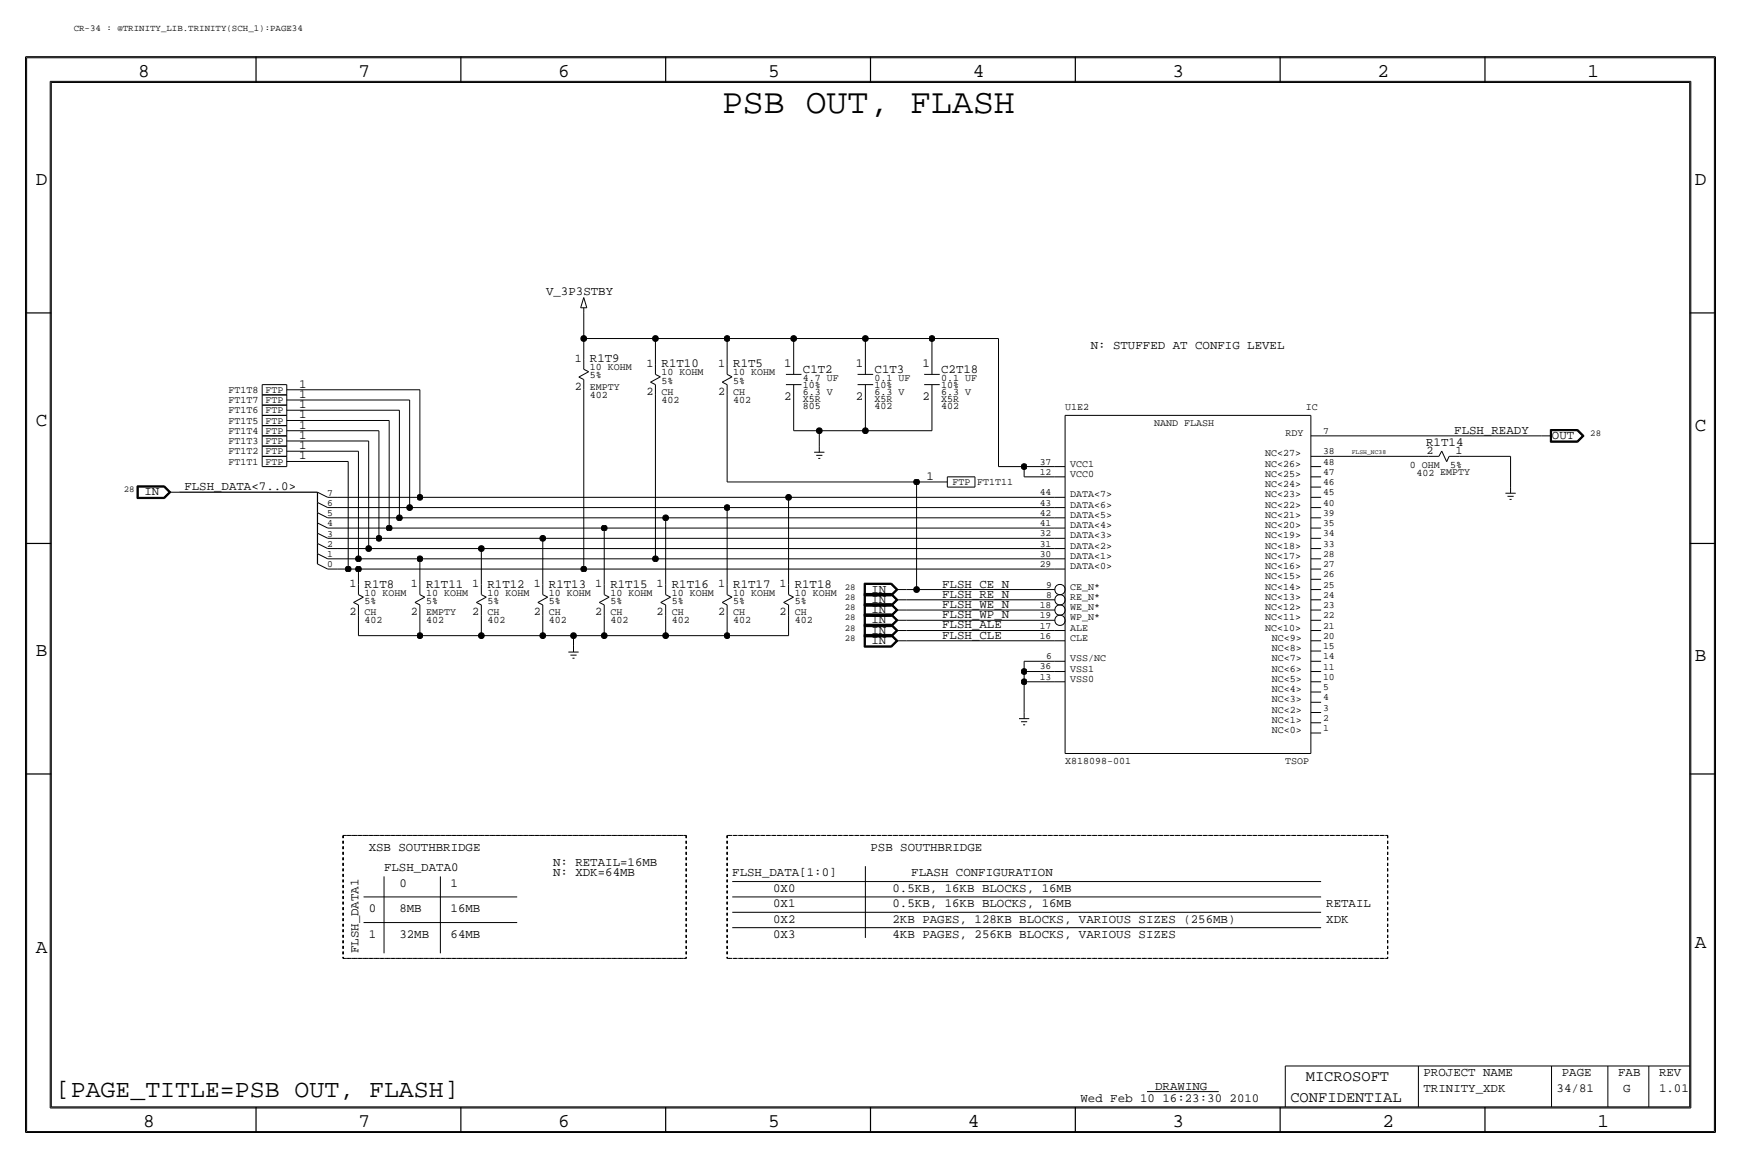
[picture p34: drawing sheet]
<svg xmlns="http://www.w3.org/2000/svg" width="432mm" height="287mm" viewBox="0 0 432 287" stroke-linecap="round" stroke-linejoin="round" font-family="sans-serif">
<defs><g id="words">
<text font-size="8.6" x="179.1" y="28">PSB OUT, FLASH</text>
<text font-size="6.2" x="13.9" y="271.9">[PAGE_TITLE=PSB OUT, FLASH]</text>
<g font-size="4.8">
<text x="34.3" y="19.1">8</text>
<text x="88.9" y="19.1">7</text>
<text x="138.4" y="19.1">6</text>
<text x="190.5" y="19.1">5</text>
<text x="241.3" y="19.1">4</text>
<text x="290.8" y="19.1">3</text>
<text x="341.6" y="19.1">2</text>
<text x="393.7" y="19.1">1</text>
<text x="8.9" y="45.8">D</text>
<text x="420.4" y="45.8">D</text>
<text x="8.9" y="105.5">C</text>
<text x="420.4" y="106.8">C</text>
<text x="8.9" y="162.7">B</text>
<text x="420.4" y="163.9">B</text>
<text x="8.9" y="236.3">A</text>
<text x="420.4" y="235.1">A</text>
<text x="35.5" y="279.5">8</text>
<text x="88.9" y="279.5">7</text>
<text x="138.4" y="279.5">6</text>
<text x="190.5" y="279.5">5</text>
<text x="240" y="279.5">4</text>
<text x="290.8" y="279.5">3</text>
<text x="342.9" y="279.5">2</text>
<text x="396.2" y="279.5">1</text>
</g>
<g font-size="3.8">
<text x="323.9" y="268.1">MICROSOFT</text>
<text x="320" y="273.2">CONFIDENTIAL</text>
</g>
<g font-size="3.1">
<text x="135.4" y="73.1">V_3P3STBY</text>
<text x="146.3" y="89.8">R1T9</text>
<text x="270.5" y="86.5">N: STUFFED AT CONFIG LEVEL</text>
<text x="164.1" y="91">R1T10</text>
<text x="181.9" y="91">R1T5</text>
<text x="194.5" y="91">1</text>
<text x="199.1" y="92.6">C1T2</text>
<text x="212.3" y="91">1</text>
<text x="216.9" y="92.6">C1T3</text>
<text x="228.8" y="91">1</text>
<text x="233.4" y="92.6">C2T18</text>
<text x="74.2" y="96.1">1</text>
<text x="74.2" y="98.7">1</text>
<text x="74.2" y="101.2">1</text>
<text x="194.5" y="99.2">2</text>
<text x="212.3" y="99.2">2</text>
<text x="228.8" y="99.2">2</text>
<text x="74.2" y="103.7">1</text>
<text x="74.2" y="106.3">1</text>
<text x="360.7" y="107.5">FLSH_READY</text>
<text x="74.2" y="108.8">1</text>
<text x="74.2" y="111.4">1</text>
<text x="74.2" y="113.9">1</text>
<text x="353.7" y="110.6">R1T14</text>
<text x="384.9" y="108.8">OUT</text>
<text x="229.8" y="119">1</text>
<text x="35.8" y="122.8">IN</text>
<text x="45.7" y="121.5">FLSH_DATA&lt;7..0&gt;</text>
<text x="90.4" y="145.6">R1T8</text>
<text x="105.7" y="145.6">R1T11</text>
<text x="120.9" y="145.6">R1T12</text>
<text x="136.1" y="145.6">R1T13</text>
<text x="151.4" y="145.6">R1T15</text>
<text x="166.6" y="145.6">R1T16</text>
<text x="181.9" y="145.6">R1T17</text>
<text x="197.1" y="145.6">R1T18</text>
<text x="216.2" y="149.5">IN</text>
<text x="216.2" y="146.9">IN</text>
<text x="233.7" y="145.6">FLSH_CE_N</text>
<text x="233.7" y="148.2">FLSH_RE_N</text>
<text x="216.2" y="154.5">IN</text>
<text x="216.2" y="152">IN</text>
<text x="233.7" y="155.8">FLSH_ALE</text>
<text x="233.7" y="153.3">FLSH_WP_N</text>
<text x="233.7" y="150.7">FLSH_WE_N</text>
<text x="216.2" y="159.6">IN</text>
<text x="216.2" y="157.1">IN</text>
<text x="233.7" y="158.3">FLSH_CLE</text>
<text x="91.4" y="210.9">XSB SOUTHBRIDGE</text>
<text x="137.2" y="214.7">N: RETAIL=16MB</text>
<text x="215.9" y="210.9">PSB SOUTHBRIDGE</text>
<text x="95.2" y="216">FLSH_DATA0</text>
<text x="99.1" y="219.8">0</text>
<text x="111.8" y="219.8">1</text>
<text x="137.2" y="217.3">N: XDK=64MB</text>
<text x="181.6" y="217.3">FLSH_DATA[1:0]</text>
<text x="191.8" y="221.1">0X0</text>
<text x="221.4" y="221.1">0.5KB, 16KB BLOCKS, 16MB</text>
<text x="226" y="217.3">FLASH CONFIGURATION</text>
<text x="91.4" y="226.2">0</text>
<text x="99.1" y="226.2">8MB</text>
<text x="111.8" y="226.2">16MB</text>
<text x="191.8" y="224.9">0X1</text>
<text x="221.4" y="224.9">0.5KB, 16KB BLOCKS, 16MB</text>
<text x="328.9" y="224.9">RETAIL</text>
<text x="91.4" y="232.5">1</text>
<text x="99.1" y="232.5">32MB</text>
<text x="111.8" y="232.5">64MB</text>
<text x="191.8" y="232.5">0X3</text>
<text x="191.8" y="228.7">0X2</text>
<text x="221.4" y="232.5">4KB PAGES, 256KB BLOCKS, VARIOUS SIZES</text>
<text x="221.4" y="228.7">2KB PAGES, 128KB BLOCKS, VARIOUS SIZES (256MB)</text>
<text x="328.9" y="228.7">XDK</text>
<text x="88.9" y="236.3" transform="rotate(-90 88.9 236.3)">FLSH_DATA1</text>
<text x="353.1" y="266.8">PROJECT NAME</text>
<text x="387.3" y="266.8">PAGE</text>
<text x="401.3" y="266.8">FAB</text>
<text x="411.5" y="266.8">REV</text>
<text x="268" y="273.2">Wed Feb 10 16:23:30 2010</text>
<text x="286.5" y="270.1">DRAWING</text>
<text x="353.1" y="270.6">TRINITY_XDK</text>
<text x="386.1" y="270.6">34/81</text>
<text x="402.6" y="270.6">G</text>
<text x="411.5" y="270.6">1.01</text>
</g>
<g font-size="2.9">
<text x="142.5" y="89.8">1</text>
<text x="160.3" y="91">1</text>
<text x="178.1" y="91">1</text>
<text x="142.5" y="96.6">2</text>
<text x="160.3" y="97.9">2</text>
<text x="178.1" y="97.9">2</text>
<text x="353.8" y="112.6">2</text>
<text x="361" y="112.6">1</text>
<text x="86.7" y="145.6">1</text>
<text x="101.9" y="145.6">1</text>
<text x="117.1" y="145.6">1</text>
<text x="132.4" y="145.6">1</text>
<text x="147.6" y="145.6">1</text>
<text x="162.9" y="145.6">1</text>
<text x="178.1" y="145.6">1</text>
<text x="193.3" y="145.6">1</text>
<text x="86.7" y="152.5">2</text>
<text x="101.9" y="152.5">2</text>
<text x="117.1" y="152.5">2</text>
<text x="132.4" y="152.5">2</text>
<text x="147.6" y="152.5">2</text>
<text x="162.9" y="152.5">2</text>
<text x="178.1" y="152.5">2</text>
<text x="193.3" y="152.5">2</text>
</g>
<g font-size="2.5">
<text x="146.3" y="91.8">10 KOHM</text>
<text x="146.3" y="93.8">5%</text>
<text x="164.1" y="93.1">10 KOHM</text>
<text x="164.1" y="95.1">5%</text>
<text x="181.9" y="95.1">5%</text>
<text x="181.9" y="93.1">10 KOHM</text>
<text x="199.1" y="94.3">4.7 UF</text>
<text x="216.9" y="94.3">0.1 UF</text>
<text x="233.4" y="94.3">0.1 UF</text>
<text x="56.6" y="97.4">FT1T8</text>
<text x="56.6" y="99.9">FT1T7</text>
<text x="65.8" y="97.4">FTP</text>
<text x="65.8" y="99.9">FTP</text>
<text x="146.3" y="96.6">EMPTY</text>
<text x="146.3" y="98.7">402</text>
<text x="164.1" y="97.9">CH</text>
<text x="164.1" y="99.9">402</text>
<text x="181.9" y="99.9">402</text>
<text x="181.9" y="97.9">CH</text>
<text x="199.1" y="97.9">6.3 V</text>
<text x="199.1" y="96.1">10%</text>
<text x="199.1" y="99.7">X5R</text>
<text x="199.1" y="101.4">805</text>
<text x="216.9" y="99.7">X5R</text>
<text x="216.9" y="101.5">402</text>
<text x="216.9" y="97.9">6.3 V</text>
<text x="216.9" y="96.1">10%</text>
<text x="233.4" y="99.7">X5R</text>
<text x="233.4" y="101.5">402</text>
<text x="233.4" y="96.1">10%</text>
<text x="233.4" y="97.9">6.3 V</text>
<text x="264.2" y="101.7">U1E2</text>
<text x="323.8" y="101.7">IC</text>
<text x="56.6" y="102.5">FT1T6</text>
<text x="56.6" y="105">FT1T5</text>
<text x="56.6" y="107.5">FT1T4</text>
<text x="65.8" y="102.5">FTP</text>
<text x="65.8" y="105">FTP</text>
<text x="65.8" y="107.5">FTP</text>
<text x="286.3" y="105.5">NAND FLASH</text>
<text x="56.6" y="110.1">FT1T3</text>
<text x="56.6" y="112.6">FT1T2</text>
<text x="65.8" y="110.1">FTP</text>
<text x="65.8" y="112.6">FTP</text>
<text x="313.8" y="113.1">NC&lt;27&gt;</text>
<text x="318.8" y="108">RDY</text>
<text x="56.6" y="115.2">FT1T1</text>
<text x="65.8" y="115.2">FTP</text>
<text x="265.4" y="115.7">VCC1</text>
<text x="265.4" y="118.2">VCC0</text>
<text x="313.8" y="118.2">NC&lt;25&gt;</text>
<text x="313.8" y="115.7">NC&lt;26&gt;</text>
<text x="349.7" y="115.9">0 OHM</text>
<text x="351.3" y="118">402 EMPTY</text>
<text x="359.7" y="115.9">5%</text>
<text x="236.2" y="120.2">FTP</text>
<text x="242.3" y="120.2">FT1T11</text>
<text x="265.4" y="123.3">DATA&lt;7&gt;</text>
<text x="265.4" y="125.8">DATA&lt;6&gt;</text>
<text x="313.8" y="125.8">NC&lt;22&gt;</text>
<text x="313.8" y="123.3">NC&lt;23&gt;</text>
<text x="313.8" y="120.7">NC&lt;24&gt;</text>
<text x="265.4" y="128.4">DATA&lt;5&gt;</text>
<text x="265.4" y="130.9">DATA&lt;4&gt;</text>
<text x="313.8" y="130.9">NC&lt;20&gt;</text>
<text x="313.8" y="128.4">NC&lt;21&gt;</text>
<text x="265.4" y="133.5">DATA&lt;3&gt;</text>
<text x="265.4" y="136">DATA&lt;2&gt;</text>
<text x="313.8" y="136">NC&lt;18&gt;</text>
<text x="313.8" y="133.4">NC&lt;19&gt;</text>
<text x="265.4" y="138.5">DATA&lt;1&gt;</text>
<text x="265.4" y="141.1">DATA&lt;0&gt;</text>
<text x="313.8" y="143.6">NC&lt;15&gt;</text>
<text x="313.8" y="141.1">NC&lt;16&gt;</text>
<text x="313.8" y="138.5">NC&lt;17&gt;</text>
<text x="90.4" y="149.7">5%</text>
<text x="90.4" y="147.7">10 KOHM</text>
<text x="105.7" y="147.7">10 KOHM</text>
<text x="105.7" y="149.7">5%</text>
<text x="120.9" y="149.7">5%</text>
<text x="120.9" y="147.7">10 KOHM</text>
<text x="136.1" y="149.7">5%</text>
<text x="136.1" y="147.7">10 KOHM</text>
<text x="151.4" y="147.7">10 KOHM</text>
<text x="151.4" y="149.7">5%</text>
<text x="166.6" y="147.7">10 KOHM</text>
<text x="166.6" y="149.7">5%</text>
<text x="181.9" y="147.7">10 KOHM</text>
<text x="181.9" y="149.7">5%</text>
<text x="197.1" y="147.7">10 KOHM</text>
<text x="197.1" y="149.7">5%</text>
<text x="265.4" y="148.7">RE_N*</text>
<text x="265.4" y="146.1">CE_N*</text>
<text x="313.8" y="148.7">NC&lt;13&gt;</text>
<text x="313.8" y="146.1">NC&lt;14&gt;</text>
<text x="90.4" y="152.5">CH</text>
<text x="90.4" y="154.5">402</text>
<text x="105.7" y="152.5">EMPTY</text>
<text x="105.7" y="154.5">402</text>
<text x="120.9" y="152.5">CH</text>
<text x="120.9" y="154.5">402</text>
<text x="136.1" y="154.5">402</text>
<text x="136.1" y="152.5">CH</text>
<text x="151.4" y="154.5">402</text>
<text x="151.4" y="152.5">CH</text>
<text x="166.6" y="152.5">CH</text>
<text x="166.6" y="154.5">402</text>
<text x="181.9" y="152.5">CH</text>
<text x="181.9" y="154.5">402</text>
<text x="197.1" y="152.5">CH</text>
<text x="197.1" y="154.5">402</text>
<text x="265.4" y="151.2">WE_N*</text>
<text x="265.4" y="153.8">WP_N*</text>
<text x="313.8" y="153.8">NC&lt;11&gt;</text>
<text x="313.8" y="151.2">NC&lt;12&gt;</text>
<text x="265.4" y="156.3">ALE</text>
<text x="265.4" y="158.9">CLE</text>
<text x="313.8" y="156.3">NC&lt;10&gt;</text>
<text x="315.5" y="161.4">NC&lt;8&gt;</text>
<text x="315.5" y="158.9">NC&lt;9&gt;</text>
<text x="265.4" y="166.5">VSS1</text>
<text x="265.4" y="163.9">VSS/NC</text>
<text x="315.5" y="166.5">NC&lt;6&gt;</text>
<text x="315.5" y="163.9">NC&lt;7&gt;</text>
<text x="265.4" y="169">VSS0</text>
<text x="315.5" y="171.6">NC&lt;4&gt;</text>
<text x="315.5" y="169">NC&lt;5&gt;</text>
<text x="315.5" y="179.2">NC&lt;1&gt;</text>
<text x="315.5" y="176.6">NC&lt;2&gt;</text>
<text x="315.5" y="174.1">NC&lt;3&gt;</text>
<text x="315.5" y="181.7">NC&lt;0&gt;</text>
<text x="264.2" y="189.3">X818098-001</text>
<text x="318.8" y="189.3">TSOP</text>
</g>
<g font-size="2.4">
<text x="328.2" y="107.5">7</text>
<text x="328.2" y="112.6">38</text>
<text x="257.9" y="115.2">37</text>
<text x="257.9" y="117.7">12</text>
<text x="328.2" y="115.2">48</text>
<text x="328.2" y="117.7">47</text>
<text x="81.2" y="122.9">7</text>
<text x="81.2" y="125.4">6</text>
<text x="257.9" y="122.8">44</text>
<text x="257.9" y="125.3">43</text>
<text x="328.2" y="120.2">46</text>
<text x="328.2" y="122.8">45</text>
<text x="328.2" y="125.3">40</text>
<text x="81.2" y="128">5</text>
<text x="81.2" y="130.5">4</text>
<text x="257.9" y="127.9">42</text>
<text x="257.9" y="130.4">41</text>
<text x="328.2" y="127.9">39</text>
<text x="328.2" y="130.4">35</text>
<text x="81.2" y="133">3</text>
<text x="81.2" y="135.6">2</text>
<text x="257.9" y="133">32</text>
<text x="257.9" y="135.5">31</text>
<text x="328.2" y="132.9">34</text>
<text x="328.2" y="135.5">33</text>
<text x="81.2" y="140.7">0</text>
<text x="81.2" y="138.1">1</text>
<text x="257.9" y="138">30</text>
<text x="257.9" y="140.6">29</text>
<text x="328.2" y="138">28</text>
<text x="328.2" y="140.6">27</text>
<text x="328.2" y="143.1">26</text>
<text x="259.5" y="148.2">8</text>
<text x="259.5" y="145.7">9</text>
<text x="328.2" y="145.7">25</text>
<text x="328.2" y="148.2">24</text>
<text x="257.9" y="153.3">19</text>
<text x="257.9" y="150.7">18</text>
<text x="257.9" y="155.8">17</text>
<text x="328.2" y="150.7">23</text>
<text x="328.2" y="153.3">22</text>
<text x="328.2" y="155.8">21</text>
<text x="257.9" y="158.4">16</text>
<text x="328.2" y="158.4">20</text>
<text x="328.2" y="160.9">15</text>
<text x="257.9" y="166">36</text>
<text x="259.5" y="163.4">6</text>
<text x="328.2" y="163.4">14</text>
<text x="328.2" y="166">11</text>
<text x="257.9" y="168.5">13</text>
<text x="328.2" y="168.5">10</text>
<text x="328.2" y="171.1">5</text>
<text x="328.2" y="173.6">4</text>
<text x="328.2" y="176.1">3</text>
<text x="328.2" y="178.7">2</text>
<text x="328.2" y="181.2">1</text>
</g>
<g font-size="2.3">
<text x="18.3" y="7.7">CR-34 : @TRINITY_LIB.TRINITY(SCH_1):PAGE34</text>
<text x="394.4" y="108.1">28</text>
<text x="30.7" y="122">28</text>
<text x="209.5" y="146.2">28</text>
<text x="209.5" y="148.7">28</text>
<text x="209.5" y="153.8">28</text>
<text x="209.5" y="151.2">28</text>
<text x="209.5" y="156.3">28</text>
<text x="209.5" y="158.9">28</text>
</g>
<text font-size="1.6" x="335.3" y="112.6">FLSH_NC38</text>
</g></defs>
<!-- layer: Nets -->
<g fill="none" stroke="#000" stroke-width=".25">
<path d="M144.8 77.6v6.3zM73.7 96.6h30.4zM73.7 99.2h27.9zM101.6 99.2v26.6zM104.1 96.6v26.7zM144.8 96.6v44.5zM144.8 83.9v5.1zM144.8 83.9h17.8zM162.6 83.9h17.7zM162.6 97.9v40.6zM162.6 83.9v6.4zM180.3 97.9v21.6z"/>
<path d="M180.3 83.9v6.4zM180.3 83.9h16.5zM196.8 83.9h17.8zM196.8 83.9v5.1zM196.8 99.2v7.6zM214.6 83.9h16.5zM214.6 83.9v5.1zM214.6 99.2v7.6zM231.1 83.9h16.6zM231.1 83.9v5.1zM231.1 99.2v7.6zM247.6 83.9v31.8z"/>
<path d="M73.7 106.8h20.3zM73.7 111.9h15.2zM73.7 114.4h12.7zM73.7 109.3h17.7zM73.7 104.2h22.8zM73.7 101.7h25.4zM86.4 114.4v26.7zM88.9 111.9v26.6zM91.4 109.3v26.7zM94 106.8v26.7zM96.5 104.2v26.7zM99.1 101.7v26.7z"/>
<path d="M180.3 119.5h47zM196.8 106.8h6.4zM203.2 106.8h11.4zM203.2 106.8v3.8zM214.6 106.8h16.5zM227.3 119.5h5.1zM227.3 119.5v26.7zM247.6 115.7h6.4zM254 118.2h7.6zM254 115.7h7.6zM254 115.7v2.5zM327.7 108.1h54.6z"/>
<path d="M327.7 113.1h26.6zM361.9 113.1h12.7zM374.6 113.1v7.7zM83.8 123.3h20.3zM83.8 125.8h17.8zM83.8 136h7.6zM83.8 133.5h10.2zM83.8 130.9h12.7zM83.8 138.5h5.1zM83.8 128.4h15.3zM88.9 138.5h15.2zM91.4 136h28z"/>
<path d="M94 133.5h40.6zM96.5 130.9h53.4zM99.1 128.4h66zM101.6 125.8h78.7zM104.1 138.5v6.4zM104.1 138.5h58.5zM104.1 123.3h91.5zM119.4 136h142.2zM119.4 136v8.9zM134.6 133.5h127zM134.6 133.5v11.4zM149.9 130.9h111.7z"/>
<path d="M149.9 130.9v14zM162.6 138.5h99zM165.1 128.4h96.5zM165.1 128.4v16.5zM180.3 125.8h81.3zM180.3 125.8v19.1zM195.6 123.3h66zM195.6 123.3v21.6zM83.8 141.1h2.6zM86.4 141.1h2.5zM88.9 141.1v3.8zM88.9 157.6h15.2z"/>
<path d="M88.9 152.5v5.1zM88.9 141.1h55.9zM104.1 152.5v5.1zM104.1 157.6h15.3zM119.4 157.6h15.2zM119.4 152.5v5.1zM134.6 157.6h7.6zM134.6 152.5v5.1zM142.2 157.6v2.5zM142.2 157.6h7.7zM144.8 141.1h116.8zM149.9 157.6h15.2z"/>
<path d="M149.9 152.5v5.1zM165.1 157.6h15.2zM165.1 152.5v5.1zM180.3 152.5v5.1zM180.3 157.6h15.3zM195.6 152.5v5.1zM224.8 156.3h36.8zM224.8 158.9h36.8zM224.8 153.8h36.8zM224.8 151.2h36.8zM224.8 148.7h36.8zM224.8 146.2h2.5z"/>
<path d="M227.3 146.2h34.3zM254 163.9h7.6zM254 163.9v2.6zM254 166.5h7.6zM254 166.5v2.5zM254 169h7.6zM254 169v7.6zM95.2 217.3v19zM109.2 217.3v19zM181.6 218.5h146.1zM214.6 214.7v17.8zM90.2 228.7h38.1z"/>
<path d="M90.2 222.4h38.1zM181.6 230h146.1zM181.6 226.2h146.1zM181.6 222.4h146.1z"/>
</g>
<path d="M85.1 207.1h85.1zM85.1 207.1v30.5zM170.2 207.1v30.5zM180.3 207.1h163.9zM180.3 207.1v30.5zM344.2 207.1v30.5zM85.1 237.6h85.1zM180.3 237.6h163.9z" fill="none" stroke="#000" stroke-width=".25" stroke-dasharray=".7 .7" stroke-linecap="butt"/>
<path d="M44.4 122h34.3zM78.7 122v2.6zM78.7 124.6v2.5zM78.7 127.1v2.5zM78.7 129.6v2.6zM78.7 132.2v2.5zM78.7 134.7v2.6zM78.7 137.3v2.5z" fill="none" stroke="#000" stroke-width=".3"/>
<g fill="#000" stroke="#000" stroke-width=".25">
<circle cx="144.8" cy="83.9" r=".72"/>
<circle cx="162.6" cy="83.9" r=".72"/>
<circle cx="180.3" cy="83.9" r=".72"/>
<circle cx="196.9" cy="83.9" r=".72"/>
<circle cx="214.6" cy="83.9" r=".72"/>
<circle cx="231.1" cy="83.9" r=".72"/>
<circle cx="203.2" cy="106.8" r=".72"/>
<circle cx="214.6" cy="106.8" r=".72"/>
<circle cx="227.3" cy="119.5" r=".72"/>
<circle cx="254" cy="115.7" r=".72"/>
<circle cx="88.9" cy="138.5" r=".72"/>
<circle cx="91.4" cy="136" r=".72"/>
<circle cx="94" cy="133.5" r=".72"/>
<circle cx="96.5" cy="130.9" r=".72"/>
<circle cx="99.1" cy="128.4" r=".72"/>
<circle cx="101.6" cy="125.8" r=".72"/>
<circle cx="104.1" cy="123.3" r=".72"/>
<circle cx="104.1" cy="138.5" r=".72"/>
<circle cx="119.4" cy="136" r=".72"/>
<circle cx="134.6" cy="133.5" r=".72"/>
<circle cx="149.9" cy="130.9" r=".72"/>
<circle cx="162.6" cy="138.5" r=".72"/>
<circle cx="165.1" cy="128.4" r=".72"/>
<circle cx="180.3" cy="125.8" r=".72"/>
<circle cx="195.6" cy="123.3" r=".72"/>
<circle cx="86.4" cy="141.1" r=".72"/>
<circle cx="88.9" cy="141.1" r=".72"/>
<circle cx="104.1" cy="157.6" r=".72"/>
<circle cx="119.4" cy="157.6" r=".72"/>
<circle cx="134.6" cy="157.6" r=".72"/>
<circle cx="142.2" cy="157.6" r=".72"/>
<circle cx="144.8" cy="141.1" r=".72"/>
<circle cx="149.9" cy="157.6" r=".72"/>
<circle cx="165.1" cy="157.6" r=".72"/>
<circle cx="180.3" cy="157.6" r=".72"/>
<circle cx="227.3" cy="146.2" r=".72"/>
<circle cx="254" cy="169" r=".72"/>
<circle cx="254" cy="166.5" r=".72"/>
</g>
<!-- layer: Components -->
<g fill="none" stroke="#000" stroke-width=".25">
<path d="M144 76.3h1.5zM144.8 76.3v1.3zM144.8 73.8l.7 2.5zM144.8 73.8l-.8 2.5zM65 97.9h6.1zM65 95.4v2.5zM65 95.4h6.1zM65 97.9v2.5zM71.1 96.6h2.6zM71.1 99.2h2.6zM71.1 95.4v2.5zM71.1 97.9v2.5z"/>
<path d="M143.6 93.5l2.4-1.3zM143.6 93.5l1.2 .6zM144.8 94.1v2.5zM144.8 89v2.5zM144.8 91.5l1.2 .7zM161.3 94.7l2.5-1.3zM161.3 94.7l1.3 .7zM162.6 95.4v2.5zM162.6 90.3v2.5zM162.6 92.8l1.2 .6zM179.1 94.7l2.5-1.3zM179.1 94.7l1.2 .7z"/>
<path d="M180.3 95.4v2.5zM180.3 90.3v2.5zM180.3 92.8l1.3 .6zM194.9 92.8h3.9zM194.9 95.4h3.9zM196.8 95.4v3.8zM196.8 89v3.8zM212.7 92.8h3.9zM212.7 95.4h3.9zM214.6 95.4v3.8zM214.6 89v3.8zM229.2 92.8h3.9z"/>
<path d="M229.2 95.4h3.9zM231.1 95.4v3.8zM231.1 89v3.8zM65 100.4h6.1zM65 103h6.1zM65 100.4v2.6zM65 105.5h6.1zM65 103v2.5zM65 108.1h6.1zM65 105.5v2.6zM65 110.6h6.1zM65 108.1v2.5z"/>
<path d="M65 113.1h6.1zM65 110.6v2.5zM65 115.7h6.1zM65 113.1v2.6zM71.1 101.7h2.6zM71.1 104.2h2.6zM71.1 106.8h2.6zM71.1 109.3h2.6zM71.1 111.9h2.6zM71.1 114.4h2.6zM71.1 100.4v2.6zM71.1 103v2.5z"/>
<path d="M71.1 105.5v2.6zM71.1 108.1v2.5zM71.1 110.6v2.5zM71.1 113.1v2.6zM201.9 112.1h2.6zM202.4 112.9h1.6zM202.9 113.6h.6zM203.2 110.6v1.5zM232.4 119.5h2.5zM234.9 118.2v2.6zM234.9 118.2h6.9zM241.8 118.2v2.6z"/>
<path d="M261.6 115.7h2.6zM261.6 118.2h2.6zM264.2 103h60.9zM264.2 103v83.8zM325.1 103v83.8zM325.1 118.2h2.6zM325.1 115.7h2.6zM325.1 113.1h2.6zM325.1 108.1h2.6zM354.3 113.1h2.6zM357.6 111.8l1.2 2.7zM357.6 111.8l-.7 1.3z"/>
<path d="M359.4 113.1h2.5zM359.4 113.1l-.6 1.4zM382.3 108.1h2.5zM384.5 106.5h6.8zM384.5 106.5v3.1zM384.5 109.6h6.8zM384.6 106.6v2.9zM384.6 109.5h6.7zM384.6 106.6h6.7zM384.7 106.7v2.7zM384.7 109.4h6.5zM384.7 106.7h6.5z"/>
<path d="M384.8 106.8h6.4zM384.8 106.8v2.5zM384.8 109.3h6.4zM391.2 106.8l1.2 1.3zM391.2 109.3l1.2-1.2zM391.2 109.4l1.4-1.3zM391.2 106.7l1.4 1.4zM391.3 109.5l1.4-1.4zM391.3 106.6l1.4 1.5zM391.3 109.6l1.6-1.5zM391.3 106.5l1.6 1.6zM34 120.4v3.2z"/>
<path d="M34 123.6h6.8zM34 120.4h6.8zM34.1 120.5v3zM34.1 123.5h6.6zM34.1 120.5h6.6zM34.2 120.7h6.5zM34.2 120.7v2.7zM34.2 123.4h6.5zM34.3 120.8h6.3zM34.3 120.8v2.5zM34.3 123.3h6.3zM40.6 123.3l1.3-1.3z"/>
<path d="M40.6 120.8l1.3 1.2zM40.7 123.4l1.4-1.4zM40.7 120.7l1.4 1.3zM40.7 120.5l1.5 1.5zM40.8 120.4l1.6 1.6zM40.8 123.6l1.6-1.6zM41.9 122h2.5zM42.2 122l-1.5 1.5zM78.7 132.2l2.6 1.3zM78.7 127.1l2.6 1.3zM78.7 129.6l2.6 1.3zM78.7 122l2.6 1.3z"/>
<path d="M78.7 124.6l2.6 1.2zM78.7 139.8l2.6 1.3zM78.7 134.7l2.6 1.3zM78.7 137.3l2.6 1.2zM81.3 133.5h2.5zM81.3 128.4h2.5zM81.3 130.9h2.5zM81.3 123.3h2.5zM81.3 125.8h2.5zM81.3 136h2.5zM81.3 138.5h2.5zM234.9 120.8h6.9z"/>
<path d="M261.6 133.5h2.6zM261.6 136h2.6zM261.6 138.5h2.6zM261.6 123.3h2.6zM261.6 125.8h2.6zM261.6 128.4h2.6zM261.6 130.9h2.6zM325.1 138.5h2.6zM325.1 136h2.6zM325.1 133.5h2.6zM325.1 130.9h2.6zM325.1 128.4h2.6z"/>
<path d="M325.1 125.8h2.6zM325.1 123.3h2.6zM325.1 120.8h2.6zM373.4 122.3h2.5zM373.9 123h1.5zM374.4 123.8h.5zM374.6 120.8v1.5zM81.3 141.1h2.5zM87.7 149.4l2.4-1.4zM87.7 149.4l1.2 .6zM88.9 150v2.5zM88.9 144.9v2.5z"/>
<path d="M88.9 147.4l1.2 .6zM102.9 149.4l2.5-1.4zM102.9 149.4l1.2 .6zM104.1 150v2.5zM104.1 144.9v2.5zM104.1 147.4l1.3 .6zM118.2 149.4l2.4-1.4zM118.2 149.4l1.2 .6zM119.4 150v2.5zM119.4 144.9v2.5zM119.4 147.4l1.2 .6zM133.4 149.4l2.4-1.4z"/>
<path d="M133.4 149.4l1.2 .6zM134.6 150v2.5zM134.6 144.9v2.5zM134.6 147.4l1.2 .6zM148.6 149.4l2.5-1.4zM148.6 149.4l1.3 .6zM149.9 150v2.5zM149.9 144.9v2.5zM149.9 147.4l1.2 .6zM163.9 149.4l2.4-1.4zM163.9 149.4l1.2 .6zM165.1 150v2.5z"/>
<path d="M165.1 144.9v2.5zM165.1 147.4l1.2 .6zM179.1 149.4l2.5-1.4zM179.1 149.4l1.2 .6zM180.3 150v2.5zM180.3 144.9v2.5zM180.3 147.4l1.3 .6zM194.4 149.4l1.2 .6zM194.4 149.4l2.4-1.4zM195.6 150v2.5zM195.6 144.9v2.5zM195.6 147.4l1.2 .6z"/>
<path d="M214.3 157.3h6.8zM214.3 152.2h6.8zM214.3 154.7h6.8zM214.3 149.7h6.8zM214.3 147.1h6.8zM214.3 144.6h6.8zM214.3 157.3v3.1zM214.3 152.2v3.1zM214.3 155.3h6.8zM214.3 154.7v3.2zM214.3 157.9h6.8zM214.3 149.7v3.1z"/>
<path d="M214.3 152.8h6.8zM214.3 147.1v3.2zM214.3 150.3h6.8zM214.3 144.6v3.1zM214.3 147.7h6.8zM214.4 157.4v2.9zM214.4 152.3v2.9zM214.4 155.2h6.7zM214.4 154.8v3zM214.4 157.8h6.7zM214.4 149.8v2.9zM214.4 152.7h6.7z"/>
<path d="M214.4 147.2v3zM214.4 150.2h6.7zM214.4 144.7v2.9zM214.4 147.6h6.7zM214.4 157.4h6.7zM214.4 152.3h6.7zM214.4 154.8h6.7zM214.4 149.8h6.7zM214.4 147.2h6.7zM214.4 144.7h6.7zM214.5 157.5v2.7zM214.5 152.4v2.7z"/>
<path d="M214.5 155.1h6.5zM214.5 154.9v2.8zM214.5 157.7h6.5zM214.5 149.9v2.7zM214.5 152.6h6.5zM214.5 147.3v2.8zM214.5 150.1h6.5zM214.5 144.8v2.7zM214.5 147.5h6.5zM214.5 157.5h6.5zM214.5 152.4h6.5zM214.5 154.9h6.5z"/>
<path d="M214.5 149.9h6.5zM214.5 147.3h6.5zM214.5 144.8h6.5zM214.6 157.6h6.4zM214.6 157.6v2.5zM214.6 152.5h6.4zM214.6 152.5v2.5zM214.6 155h6.4zM214.6 155v2.6zM214.6 150h6.4zM214.6 150v2.5zM214.6 147.4h6.4z"/>
<path d="M214.6 147.4v2.6zM214.6 144.9h6.4zM214.6 144.9v2.5zM221 157.6l1.2 1.3zM221 152.5l1.2 1.3zM221 155l1.2 1.3zM221 150l1.2 1.2zM221 147.4l1.2 1.3zM221 144.9l1.2 1.3zM221 155l1.3-1.2zM221 157.6l1.3-1.3zM221 152.5l1.3-1.3z"/>
<path d="M221 150l1.3-1.3zM221 147.4l1.3-1.2zM221 155.1l1.4-1.3zM221 157.7l1.4-1.4zM221 152.6l1.4-1.4zM221 150.1l1.4-1.4zM221 147.5l1.4-1.3zM221 157.5l1.4 1.4zM221 152.4l1.4 1.4zM221 154.9l1.4 1.4zM221 149.9l1.4 1.3zM221 147.3l1.4 1.4z"/>
<path d="M221 144.8l1.4 1.4zM221.1 155.2l1.5-1.4zM221.1 157.8l1.5-1.5zM221.1 152.7l1.5-1.5zM221.1 150.2l1.5-1.5zM221.1 147.6l1.5-1.4zM221.1 157.4l1.5 1.5zM221.1 152.3l1.5 1.5zM221.1 154.8l1.5 1.5zM221.1 149.8l1.5 1.4zM221.1 147.2l1.5 1.5zM221.1 144.7l1.5 1.5z"/>
<path d="M221.1 155.3l1.6-1.5zM221.1 157.9l1.6-1.6zM221.1 152.8l1.6-1.6zM221.1 150.3l1.6-1.6zM221.1 147.7l1.6-1.5zM221.1 157.3l1.6 1.6zM221.1 152.2l1.6 1.6zM221.1 154.7l1.6 1.6zM221.1 149.7l1.6 1.5zM221.1 147.1l1.6 1.6zM221.1 144.6l1.6 1.6zM222.3 158.9h2.5z"/>
<path d="M222.3 153.8h2.5zM222.3 156.3h2.5zM222.3 151.2h2.5zM222.3 148.7h2.5zM222.3 146.2h2.5zM261.6 141.1h2.6zM261.6 158.9h2.6zM261.6 156.3h2.6zM325.1 158.9h2.6zM325.1 156.3h2.6zM325.1 153.8h2.6zM325.1 148.7h2.6z"/>
<path d="M325.1 151.2h2.6zM325.1 146.2h2.6zM325.1 141.1h2.6zM325.1 143.6h2.6zM141 161.6h2.5zM141.5 162.4h1.5zM142 163.2h.5zM142.2 160.1v1.5zM214.3 160.4h6.8zM214.4 160.3h6.7zM214.5 160.2h6.5zM214.6 160.1h6.4z"/>
<path d="M221 160.1l1.3-1.2zM221 160.2l1.4-1.3zM221.1 160.3l1.5-1.4zM221.1 160.4l1.6-1.5zM252.7 178.2h2.6zM253.2 178.9h1.6zM253.7 179.7h.6zM254 176.6v1.6zM261.6 166.5h2.6zM261.6 169h2.6zM261.6 163.9h2.6zM325.1 179.2h2.6z"/>
<path d="M325.1 176.6h2.6zM325.1 174.1h2.6zM325.1 171.6h2.6zM325.1 169h2.6zM325.1 166.5h2.6zM325.1 163.9h2.6zM325.1 161.4h2.6zM264.2 186.8h60.9zM325.1 181.7h2.6zM284.5 270.6h17.8z"/>
<circle cx="262.9" cy="146.2" r="1.28"/>
<circle cx="262.9" cy="148.7" r="1.28"/>
<circle cx="262.9" cy="153.8" r="1.28"/>
<circle cx="262.9" cy="151.2" r="1.28"/>
</g>
<!-- layer: Page Border and Title Block -->
<g fill="none" stroke="#000" stroke-width=".3">
<path d="M6.3 14.1v266.7zM6.4 14.1h419zM63.5 14.1v6.3zM114.3 14.1v6.3zM165.1 14.1v6.3zM215.9 14.1v6.3zM266.7 14.1v6.3zM317.5 14.1v6.3zM368.3 14.1v6.3zM425.4 14.1v266.7zM12.7 20.4h406.4zM12.7 20.4v254z"/>
<path d="M419.1 20.4v254zM6.3 77.6h6.4zM419.1 77.6h6.3zM6.3 134.7h6.4zM419.1 134.7h6.3zM6.3 191.9h6.4zM419.1 191.9h6.3zM12.7 274.4h406.4zM63.5 274.4v6.4zM114.3 274.4v6.4zM165.1 274.4v6.4zM215.9 274.4v6.4z"/>
<path d="M266.7 274.4v6.4zM317.5 274.4v6.4zM368.3 274.4v6.4zM6.4 280.8h419z"/>
</g>
<g fill="none" stroke="#000" stroke-width=".25">
<path d="M6.6 14.3h418.6zM6.6 14.3v266.2zM425.2 14.3v266.2zM12.4 20.2v254.5zM12.4 20.2h407zM419.4 20.2v254.5zM12.4 274.7h407zM318.8 264.3v10.1zM318.8 264.3h100.3zM351.8 264.3v10.1zM384.8 264.3v10.1zM398.8 264.3v10.1z"/>
<path d="M408.9 264.3v10.1zM6.6 280.5h418.6z"/>
</g>
<use href="#words"/>
</svg>
